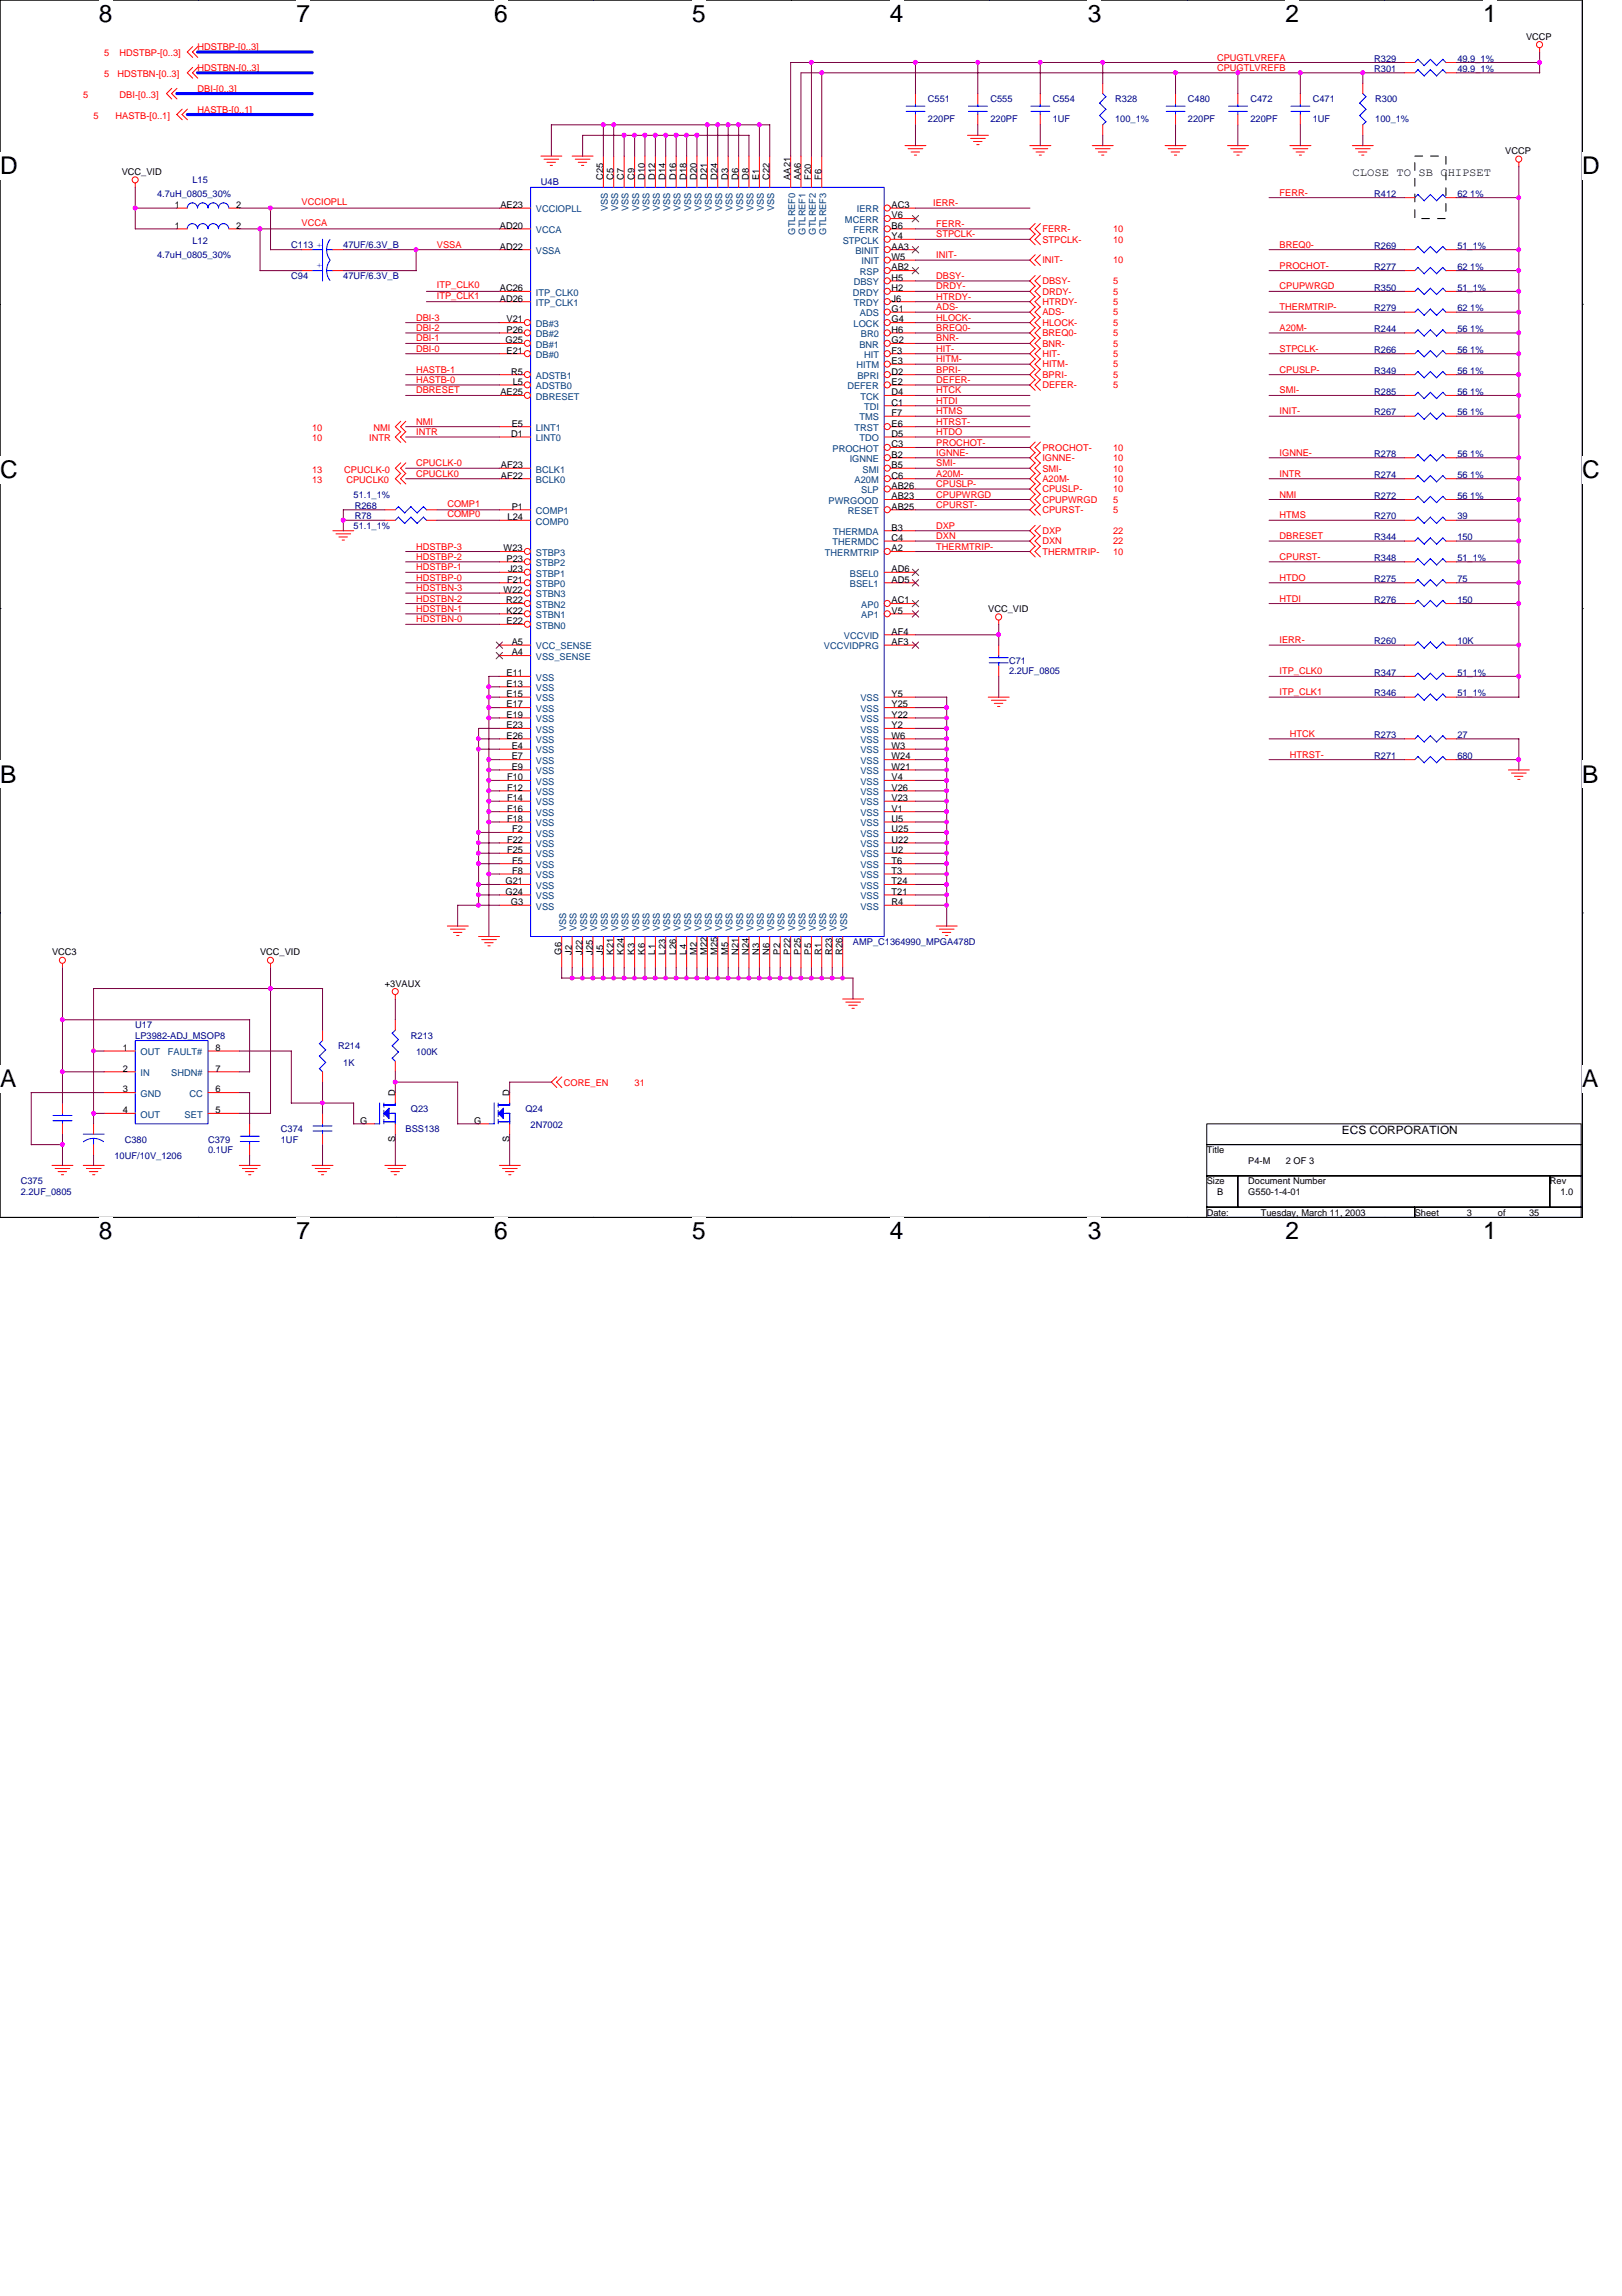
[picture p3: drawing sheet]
<svg xmlns="http://www.w3.org/2000/svg" width="210mm" height="297mm" viewBox="0 0 210 297" stroke-linecap="round" stroke-linejoin="round" font-family="sans-serif">
<defs><g id="words">
<g font-size="3.2">
<text x="12.8" y="2.8">8</text>
<text x="38.4" y="2.8">7</text>
<text x="64" y="2.8">6</text>
<text x="89.6" y="2.8">5</text>
<text x="115.2" y="2.8">4</text>
<text x="140.8" y="2.8">3</text>
<text x="166.3" y="2.8">2</text>
<text x="191.9" y="2.8">1</text>
<text x="0" y="22.5">D</text>
<text x="204.8" y="22.5">D</text>
<text x="0" y="61.9">C</text>
<text x="204.8" y="61.9">C</text>
<text x="0" y="101.2">B</text>
<text x="204.8" y="101.2">B</text>
<text x="0" y="140.6">A</text>
<text x="204.8" y="140.6">A</text>
<text x="12.8" y="160.3">8</text>
<text x="38.4" y="160.3">7</text>
<text x="64" y="160.3">6</text>
<text x="89.6" y="160.3">5</text>
<text x="115.2" y="160.3">4</text>
<text x="140.8" y="160.3">3</text>
<text x="166.3" y="160.3">2</text>
<text x="191.9" y="160.3">1</text>
</g>
<g font-size="1.5">
<text x="175" y="22.7">CLOSE TO SB CHIPSET</text>
<text x="173.7" y="146.7">ECS CORPORATION</text>
</g>
<g font-size="1.2">
<text x="197.5" y="5.1">VCCP</text>
<text x="15.7" y="22.6">VCC_VID</text>
<text x="78.1" y="23.3" transform="rotate(-90 78.1 23.3)">C25</text>
<text x="79.4" y="23.3" transform="rotate(-90 79.4 23.3)">C5</text>
<text x="80.8" y="23.3" transform="rotate(-90 80.8 23.3)">C7</text>
<text x="82.1" y="23.3" transform="rotate(-90 82.1 23.3)">C9</text>
<text x="83.4" y="23.3" transform="rotate(-90 83.4 23.3)">D10</text>
<text x="84.8" y="23.3" transform="rotate(-90 84.8 23.3)">D12</text>
<text x="86.1" y="23.3" transform="rotate(-90 86.1 23.3)">D14</text>
<text x="87.5" y="23.3" transform="rotate(-90 87.5 23.3)">D16</text>
<text x="88.8" y="23.3" transform="rotate(-90 88.8 23.3)">D18</text>
<text x="90.2" y="23.3" transform="rotate(-90 90.2 23.3)">D20</text>
<text x="91.5" y="23.3" transform="rotate(-90 91.5 23.3)">D21</text>
<text x="92.9" y="23.3" transform="rotate(-90 92.9 23.3)">D24</text>
<text x="94.2" y="23.3" transform="rotate(-90 94.2 23.3)">D3</text>
<text x="95.6" y="23.3" transform="rotate(-90 95.6 23.3)">D6</text>
<text x="96.9" y="23.3" transform="rotate(-90 96.9 23.3)">D8</text>
<text x="98.3" y="23.3" transform="rotate(-90 98.3 23.3)">E1</text>
<text x="99.6" y="23.3" transform="rotate(-90 99.6 23.3)">C22</text>
<text x="102.3" y="23.3" transform="rotate(-90 102.3 23.3)">AA21</text>
<text x="103.6" y="23.3" transform="rotate(-90 103.6 23.3)">AA6</text>
<text x="105" y="23.3" transform="rotate(-90 105 23.3)">F20</text>
<text x="106.3" y="23.3" transform="rotate(-90 106.3 23.3)">F6</text>
<text x="194.8" y="19.9">VCCP</text>
<text x="22.6" y="26.9">1</text>
<text x="22.6" y="29.6">1</text>
<text x="30.6" y="26.9">2</text>
<text x="30.6" y="29.6">2</text>
<text x="64.7" y="29.6">AD20</text>
<text x="64.7" y="26.9">AE23</text>
<text x="115.4" y="26.9">AC3</text>
<text x="115.4" y="28.3">V6</text>
<text x="115.4" y="29.6">B6</text>
<text x="64.7" y="32.3">AD22</text>
<text x="115.4" y="30.9">Y4</text>
<text x="115.4" y="32.3">AA3</text>
<text x="115.4" y="33.6">W5</text>
<text x="115.4" y="35">AB2</text>
<text x="64.7" y="37.7">AC26</text>
<text x="64.7" y="39">AD26</text>
<text x="65.6" y="41.7">V21</text>
<text x="115.4" y="36.3">H5</text>
<text x="115.4" y="37.7">H2</text>
<text x="115.4" y="39">J6</text>
<text x="115.4" y="40.4">G1</text>
<text x="115.4" y="41.7">G4</text>
<text x="65.4" y="44.4">G25</text>
<text x="65.6" y="43.1">P26</text>
<text x="65.6" y="45.7">E21</text>
<text x="115.4" y="43.1">H6</text>
<text x="115.4" y="44.4">G2</text>
<text x="115.4" y="45.7">F3</text>
<text x="115.4" y="47.1">E3</text>
<text x="64.7" y="51.1">AE25</text>
<text x="66.2" y="48.5">R5</text>
<text x="66.4" y="49.8">L5</text>
<text x="115.4" y="48.5">D2</text>
<text x="115.4" y="49.8">E2</text>
<text x="115.4" y="51.1">D4</text>
<text x="115.4" y="52.5">C1</text>
<text x="115.4" y="53.8">F7</text>
<text x="66.2" y="56.5">D1</text>
<text x="66.2" y="55.2">E5</text>
<text x="115.4" y="55.2">E6</text>
<text x="115.4" y="56.5">D5</text>
<text x="115.4" y="57.9">C3</text>
<text x="115.4" y="59.2">B2</text>
<text x="64.8" y="60.6">AF23</text>
<text x="64.8" y="61.9">AF22</text>
<text x="66.2" y="65.9">P1</text>
<text x="115.4" y="60.6">B5</text>
<text x="115.4" y="61.9">C6</text>
<text x="115.4" y="63.2">AB26</text>
<text x="115.4" y="64.6">AB23</text>
<text x="115.4" y="65.9">AB25</text>
<text x="65.2" y="71.3">W23</text>
<text x="65.7" y="67.3">L24</text>
<text x="115.4" y="68.6">B3</text>
<text x="115.4" y="70">C4</text>
<text x="115.4" y="71.3">A2</text>
<text x="65.2" y="76.7">W22</text>
<text x="65.6" y="72.7">P23</text>
<text x="65.6" y="75.4">F21</text>
<text x="65.7" y="74">J23</text>
<text x="115.4" y="74">AD6</text>
<text x="115.4" y="75.4">AD5</text>
<text x="65.5" y="78.1">R22</text>
<text x="65.6" y="79.4">K22</text>
<text x="65.6" y="80.8">E22</text>
<text x="66.2" y="83.4">A5</text>
<text x="115.4" y="78.1">AC1</text>
<text x="115.4" y="79.4">V5</text>
<text x="115.4" y="83.4">AF3</text>
<text x="115.4" y="82.1">AF4</text>
<text x="127.9" y="79.2">VCC_VID</text>
<text x="65.6" y="88.8">E13</text>
<text x="65.6" y="87.5">E11</text>
<text x="66.2" y="84.8">A4</text>
<text x="65.6" y="90.2">E15</text>
<text x="65.6" y="91.5">E17</text>
<text x="65.6" y="92.9">E19</text>
<text x="65.6" y="94.2">E23</text>
<text x="65.6" y="95.6">E26</text>
<text x="115.4" y="95.6">W6</text>
<text x="115.4" y="94.2">Y2</text>
<text x="115.4" y="92.9">Y22</text>
<text x="115.4" y="91.5">Y25</text>
<text x="115.4" y="90.2">Y5</text>
<text x="65.6" y="100.9">F10</text>
<text x="66.2" y="96.9">E4</text>
<text x="66.2" y="98.3">E7</text>
<text x="66.2" y="99.6">E9</text>
<text x="115.4" y="100.9">V4</text>
<text x="115.4" y="99.6">W21</text>
<text x="115.4" y="98.3">W24</text>
<text x="115.4" y="96.9">W3</text>
<text x="65.6" y="102.3">F12</text>
<text x="65.6" y="103.6">F14</text>
<text x="65.6" y="105">F16</text>
<text x="65.6" y="106.3">F18</text>
<text x="66.3" y="107.7">F2</text>
<text x="115.4" y="107.7">U25</text>
<text x="115.4" y="106.3">U5</text>
<text x="115.4" y="105">V1</text>
<text x="115.4" y="103.6">V23</text>
<text x="115.4" y="102.3">V26</text>
<text x="65.6" y="109">F22</text>
<text x="65.6" y="110.4">F25</text>
<text x="66.3" y="111.7">F5</text>
<text x="66.3" y="113.1">F8</text>
<text x="115.4" y="111.7">T6</text>
<text x="115.4" y="110.4">U2</text>
<text x="115.4" y="109">U22</text>
<text x="115.4" y="113.1">T3</text>
<text x="65.4" y="114.4">G21</text>
<text x="65.4" y="115.8">G24</text>
<text x="66.1" y="117.1">G3</text>
<text x="115.4" y="114.4">T24</text>
<text x="115.4" y="115.8">T21</text>
<text x="115.4" y="117.1">R4</text>
<text x="6.7" y="123.6">VCC3</text>
<text x="33.7" y="123.6">VCC_VID</text>
<text x="72.7" y="123.5" transform="rotate(-90 72.7 123.5)">G6</text>
<text x="74" y="123.5" transform="rotate(-90 74 123.5)">J2</text>
<text x="75.4" y="123.5" transform="rotate(-90 75.4 123.5)">J22</text>
<text x="76.7" y="123.5" transform="rotate(-90 76.7 123.5)">J25</text>
<text x="78.1" y="123.5" transform="rotate(-90 78.1 123.5)">J5</text>
<text x="79.4" y="123.5" transform="rotate(-90 79.4 123.5)">K21</text>
<text x="80.8" y="123.5" transform="rotate(-90 80.8 123.5)">K24</text>
<text x="82.1" y="123.5" transform="rotate(-90 82.1 123.5)">K3</text>
<text x="83.4" y="123.5" transform="rotate(-90 83.4 123.5)">K6</text>
<text x="84.8" y="123.5" transform="rotate(-90 84.8 123.5)">L1</text>
<text x="86.1" y="123.5" transform="rotate(-90 86.1 123.5)">L23</text>
<text x="87.5" y="123.5" transform="rotate(-90 87.5 123.5)">L26</text>
<text x="88.8" y="123.5" transform="rotate(-90 88.8 123.5)">L4</text>
<text x="90.2" y="123.5" transform="rotate(-90 90.2 123.5)">M2</text>
<text x="91.5" y="123.5" transform="rotate(-90 91.5 123.5)">M22</text>
<text x="92.9" y="123.5" transform="rotate(-90 92.9 123.5)">M25</text>
<text x="94.2" y="123.5" transform="rotate(-90 94.2 123.5)">M5</text>
<text x="95.6" y="123.5" transform="rotate(-90 95.6 123.5)">N21</text>
<text x="96.9" y="123.5" transform="rotate(-90 96.9 123.5)">N24</text>
<text x="98.3" y="123.5" transform="rotate(-90 98.3 123.5)">N3</text>
<text x="99.6" y="123.5" transform="rotate(-90 99.6 123.5)">N6</text>
<text x="100.9" y="123.5" transform="rotate(-90 100.9 123.5)">P2</text>
<text x="102.3" y="123.5" transform="rotate(-90 102.3 123.5)">P22</text>
<text x="103.6" y="123.5" transform="rotate(-90 103.6 123.5)">P25</text>
<text x="105" y="123.5" transform="rotate(-90 105 123.5)">P5</text>
<text x="106.3" y="123.5" transform="rotate(-90 106.3 123.5)">R1</text>
<text x="107.7" y="123.5" transform="rotate(-90 107.7 123.5)">R23</text>
<text x="109" y="123.5" transform="rotate(-90 109 123.5)">R26</text>
<text x="49.8" y="127.6">+3VAUX</text>
<text x="15.9" y="136">1</text>
<text x="27.9" y="136">8</text>
<text x="15.9" y="138.6">2</text>
<text x="15.9" y="141.3">3</text>
<text x="27.9" y="141.3">6</text>
<text x="27.9" y="138.6">7</text>
<text x="51.1" y="141.8" transform="rotate(-90 51.1 141.8)">D</text>
<text x="65.9" y="141.8" transform="rotate(-90 65.9 141.8)">D</text>
<text x="15.9" y="144">4</text>
<text x="27.9" y="144">5</text>
<text x="46.6" y="145.4">G</text>
<text x="51.1" y="147.7" transform="rotate(-90 51.1 147.7)">S</text>
<text x="61.4" y="145.4">G</text>
<text x="65.9" y="147.7" transform="rotate(-90 65.9 147.7)">S</text>
<text x="156.2" y="149.2">Title</text>
<text x="156.2" y="153.2">Size</text>
<text x="157.5" y="154.6">B</text>
<text x="161.5" y="153.2">Document Number</text>
<text x="161.5" y="154.6">G550-1-4-01</text>
<text x="161.5" y="150.5">P4-M</text>
<text x="166.4" y="150.5">2 OF 3</text>
<text x="200.6" y="153.2">Rev</text>
<text x="201.9" y="154.6">1.0</text>
<text x="156.2" y="157.3">Date:</text>
<text x="163.2" y="157.3">Tuesday, March 11, 2003</text>
<text x="183.1" y="157.3">Sheet</text>
<text x="189.8" y="157.3">3</text>
<text x="193.8" y="157.3">of</text>
<text x="197.9" y="157.3">35</text>
</g>
<g font-size="1.2" fill="#f00">
<text x="13.5" y="10">5</text>
<text x="13.5" y="7.3">5</text>
<text x="15.2" y="10">HDSTBN-[0..3]</text>
<text x="15.5" y="7.3">HDSTBP-[0..3]</text>
<text x="25.6" y="6.5">HDSTBP-[0..3]</text>
<text x="25.6" y="9.2">HDSTBN-[0..3]</text>
<text x="25.6" y="11.9">DBI-[0..3]</text>
<text x="157.5" y="7.8">CPUGTLVREFA</text>
<text x="157.5" y="9.2">CPUGTLVREFB</text>
<text x="10.8" y="12.7">5</text>
<text x="12.1" y="15.4">5</text>
<text x="14.9" y="15.4">HASTB-[0..1]</text>
<text x="15.5" y="12.7">DBI-[0..3]</text>
<text x="25.6" y="14.6">HASTB-[0..1]</text>
<text x="39" y="26.5">VCCIOPLL</text>
<text x="39" y="29.2">VCCA</text>
<text x="120.8" y="26.7">IERR-</text>
<text x="121.2" y="29.4">FERR-</text>
<text x="165.6" y="25.3">FERR-</text>
<text x="56.5" y="32.1">VSSA</text>
<text x="121.2" y="33.4">INIT-</text>
<text x="121.2" y="30.7">STPCLK-</text>
<text x="134.9" y="30">FERR-</text>
<text x="134.9" y="31.4">STPCLK-</text>
<text x="134.9" y="34.1">INIT-</text>
<text x="144" y="30">10</text>
<text x="144" y="31.4">10</text>
<text x="144" y="34.1">10</text>
<text x="165.6" y="32.1">BREQ0-</text>
<text x="165.6" y="34.8">PROCHOT-</text>
<text x="53.8" y="41.5">DBI-3</text>
<text x="56.5" y="38.7">ITP_CLK1</text>
<text x="56.5" y="37.3">ITP_CLK0</text>
<text x="121.2" y="41.5">HLOCK-</text>
<text x="121.2" y="37.4">DRDY-</text>
<text x="121.2" y="38.8">HTRDY-</text>
<text x="121.2" y="40.1">ADS-</text>
<text x="121.2" y="36.1">DBSY-</text>
<text x="134.9" y="36.8">DBSY-</text>
<text x="134.9" y="40.8">ADS-</text>
<text x="134.9" y="38.1">DRDY-</text>
<text x="134.9" y="39.5">HTRDY-</text>
<text x="144" y="38.1">5</text>
<text x="144" y="39.5">5</text>
<text x="144" y="36.8">5</text>
<text x="144" y="40.8">5</text>
<text x="165.6" y="37.4">CPUPWRGD</text>
<text x="165.6" y="40.1">THERMTRIP-</text>
<text x="53.8" y="45.5">DBI-0</text>
<text x="53.8" y="44.2">DBI-1</text>
<text x="53.8" y="42.8">DBI-2</text>
<text x="121.2" y="42.8">BREQ0-</text>
<text x="121.2" y="46.9">HITM-</text>
<text x="121.2" y="45.5">HIT-</text>
<text x="121.2" y="44.2">BNR-</text>
<text x="134.9" y="46.2">HIT-</text>
<text x="134.9" y="43.5">BREQ0-</text>
<text x="134.9" y="44.9">BNR-</text>
<text x="134.9" y="42.2">HLOCK-</text>
<text x="134.9" y="47.5">HITM-</text>
<text x="144" y="44.9">5</text>
<text x="144" y="42.2">5</text>
<text x="144" y="43.5">5</text>
<text x="144" y="46.2">5</text>
<text x="144" y="47.5">5</text>
<text x="165.6" y="45.5">STPCLK-</text>
<text x="165.6" y="42.8">A20M-</text>
<text x="53.8" y="49.6">HASTB-0</text>
<text x="53.8" y="48.2">HASTB-1</text>
<text x="53.8" y="50.9">DBRESET</text>
<text x="121.2" y="50.9">HTCK</text>
<text x="121.2" y="49.6">DEFER-</text>
<text x="121.2" y="53.6">HTMS</text>
<text x="121.2" y="48.2">BPRI-</text>
<text x="121.2" y="52.3">HTDI</text>
<text x="134.9" y="48.9">BPRI-</text>
<text x="134.9" y="50.2">DEFER-</text>
<text x="144" y="50.2">5</text>
<text x="144" y="48.9">5</text>
<text x="165.6" y="53.6">INIT-</text>
<text x="165.6" y="48.2">CPUSLP-</text>
<text x="165.6" y="50.9">SMI-</text>
<text x="40.4" y="57.1">10</text>
<text x="40.4" y="55.8">10</text>
<text x="47.8" y="57.1">INTR</text>
<text x="48.3" y="55.8">NMI</text>
<text x="53.8" y="56.3">INTR</text>
<text x="53.8" y="54.9">NMI</text>
<text x="121.2" y="57.6">PROCHOT-</text>
<text x="121.2" y="54.9">HTRST-</text>
<text x="121.2" y="59">IGNNE-</text>
<text x="121.2" y="56.3">HTDO</text>
<text x="134.9" y="58.3">PROCHOT-</text>
<text x="134.9" y="59.7">IGNNE-</text>
<text x="144" y="58.3">10</text>
<text x="144" y="59.7">10</text>
<text x="165.6" y="59">IGNNE-</text>
<text x="40.4" y="61.2">13</text>
<text x="40.4" y="62.5">13</text>
<text x="44.6" y="61.2">CPUCLK-0</text>
<text x="44.8" y="62.5">CPUCLK0</text>
<text x="53.8" y="60.3">CPUCLK-0</text>
<text x="53.8" y="61.7">CPUCLK0</text>
<text x="57.9" y="65.6">COMP1</text>
<text x="121.2" y="63">CPUSLP-</text>
<text x="121.2" y="64.4">CPUPWRGD</text>
<text x="121.2" y="61.7">A20M-</text>
<text x="121.2" y="65.7">CPURST-</text>
<text x="121.2" y="60.3">SMI-</text>
<text x="134.9" y="63.7">CPUSLP-</text>
<text x="134.9" y="61">SMI-</text>
<text x="134.9" y="65">CPUPWRGD</text>
<text x="134.9" y="62.4">A20M-</text>
<text x="144" y="63.7">10</text>
<text x="144" y="65">5</text>
<text x="144" y="62.4">10</text>
<text x="144" y="61">10</text>
<text x="165.6" y="61.7">INTR</text>
<text x="165.6" y="64.4">NMI</text>
<text x="53.8" y="71.1">HDSTBP-3</text>
<text x="57.9" y="66.9">COMP0</text>
<text x="121.2" y="68.4">DXP</text>
<text x="121.2" y="69.8">DXN</text>
<text x="121.2" y="71.1">THERMTRIP-</text>
<text x="134.9" y="69.1">DXP</text>
<text x="134.9" y="71.8">THERMTRIP-</text>
<text x="134.9" y="70.4">DXN</text>
<text x="134.9" y="66.4">CPURST-</text>
<text x="144" y="70.4">22</text>
<text x="144" y="66.4">5</text>
<text x="144" y="69.1">22</text>
<text x="144" y="71.8">10</text>
<text x="165.6" y="69.8">DBRESET</text>
<text x="165.6" y="67.1">HTMS</text>
<text x="53.8" y="75.1">HDSTBP-0</text>
<text x="53.8" y="77.8">HDSTBN-2</text>
<text x="53.8" y="72.5">HDSTBP-2</text>
<text x="53.8" y="73.8">HDSTBP-1</text>
<text x="53.8" y="76.5">HDSTBN-3</text>
<text x="165.6" y="72.5">CPURST-</text>
<text x="165.6" y="77.8">HTDI</text>
<text x="165.6" y="75.1">HTDO</text>
<text x="53.8" y="79.2">HDSTBN-1</text>
<text x="53.8" y="80.5">HDSTBN-0</text>
<text x="165.6" y="83.2">IERR-</text>
<text x="165.6" y="87.2">ITP_CLK0</text>
<text x="165.6" y="90">ITP_CLK1</text>
<text x="166.9" y="95.3">HTCK</text>
<text x="166.9" y="98">HTRST-</text>
<text x="73" y="140.4">CORE_EN</text>
<text x="82.1" y="140.4">31</text>
</g>
<g font-size="1.2" fill="#000080">
<text x="177.8" y="8">R329</text>
<text x="177.8" y="9.3">R301</text>
<text x="188.6" y="8">49.9_1%</text>
<text x="188.6" y="9.3">49.9_1%</text>
<text x="120.1" y="13.2">C551</text>
<text x="120.1" y="15.8">220PF</text>
<text x="128.2" y="13.2">C555</text>
<text x="128.2" y="15.8">220PF</text>
<text x="136.2" y="13.2">C554</text>
<text x="136.2" y="15.8">1UF</text>
<text x="144.3" y="13.2">R328</text>
<text x="144.3" y="15.8">100_1%</text>
<text x="153.7" y="13.2">C480</text>
<text x="153.7" y="15.8">220PF</text>
<text x="161.8" y="13.2">C472</text>
<text x="161.8" y="15.8">220PF</text>
<text x="169.9" y="13.2">C471</text>
<text x="169.9" y="15.8">1UF</text>
<text x="178" y="13.2">R300</text>
<text x="178" y="15.8">100_1%</text>
<text x="24.9" y="23.7">L15</text>
<text x="70" y="24">U4B</text>
<text x="20.3" y="25.5">4.7uH_0805_30%</text>
<text x="177.8" y="25.5">R412</text>
<text x="188.6" y="25.5">62 1%</text>
<text x="20.3" y="33.4">4.7uH_0805_30%</text>
<text x="24.9" y="31.5">L12</text>
<text x="37.7" y="32.1">C113</text>
<text x="44.4" y="32.1">47UF/6.3V_B</text>
<text x="177.8" y="34.9">R277</text>
<text x="177.8" y="32.2">R269</text>
<text x="188.6" y="34.9">62 1%</text>
<text x="188.6" y="32.2">51_1%</text>
<text x="37.7" y="36.1">C94</text>
<text x="44.4" y="36.1">47UF/6.3V_B</text>
<text x="177.8" y="40.3">R279</text>
<text x="177.8" y="37.6">R350</text>
<text x="188.6" y="40.3">62 1%</text>
<text x="188.6" y="37.6">51_1%</text>
<text x="177.8" y="43">R244</text>
<text x="177.8" y="45.7">R266</text>
<text x="188.6" y="43">56 1%</text>
<text x="188.6" y="45.7">56 1%</text>
<text x="177.8" y="53.7">R267</text>
<text x="177.8" y="51.1">R285</text>
<text x="177.8" y="48.3">R349</text>
<text x="188.6" y="53.7">56 1%</text>
<text x="188.6" y="51.1">56 1%</text>
<text x="188.6" y="48.3">56 1%</text>
<text x="177.8" y="59.1">R278</text>
<text x="188.6" y="59.1">56 1%</text>
<text x="45.8" y="64.4">51.1_1%</text>
<text x="45.9" y="65.8">R268</text>
<text x="177.8" y="64.5">R272</text>
<text x="177.8" y="61.8">R274</text>
<text x="188.6" y="64.5">56 1%</text>
<text x="188.6" y="61.8">56 1%</text>
<text x="45.8" y="68.4">51.1_1%</text>
<text x="45.9" y="67.2">R78</text>
<text x="177.8" y="69.9">R344</text>
<text x="177.8" y="67.2">R270</text>
<text x="188.6" y="69.9">150</text>
<text x="188.6" y="67.2">39</text>
<text x="177.8" y="78">R276</text>
<text x="177.8" y="75.3">R275</text>
<text x="177.8" y="72.6">R348</text>
<text x="188.6" y="78">150</text>
<text x="188.6" y="75.3">75</text>
<text x="188.6" y="72.6">51_1%</text>
<text x="177.8" y="83.4">R260</text>
<text x="188.6" y="83.4">10K</text>
<text x="130.6" y="85.9">C71</text>
<text x="130.6" y="87.2">2.2UF_0805</text>
<text x="177.8" y="87.4">R347</text>
<text x="188.6" y="87.4">51_1%</text>
<text x="177.8" y="95.5">R273</text>
<text x="177.8" y="90.1">R346</text>
<text x="188.6" y="95.5">27</text>
<text x="188.6" y="90.1">51_1%</text>
<text x="177.8" y="98.2">R271</text>
<text x="188.6" y="98.2">680</text>
<text x="110.4" y="122.3">AMP_C1364990_MPGA478D</text>
<text x="17.5" y="133">U17</text>
<text x="17.5" y="134.4">LP3982-ADJ_MSOP8</text>
<text x="43.8" y="135.7">R214</text>
<text x="44.4" y="137.9">1K</text>
<text x="53.2" y="134.4">R213</text>
<text x="53.8" y="136.5">100K</text>
<text x="53.2" y="143.8">Q23</text>
<text x="68" y="143.8">Q24</text>
<text x="14.8" y="150">10UF/10V_1206</text>
<text x="16.2" y="147.8">C380</text>
<text x="26.9" y="147.8">C379</text>
<text x="26.9" y="149.2">0.1UF</text>
<text x="36.3" y="146.5">C374</text>
<text x="36.3" y="147.8">1UF</text>
<text x="52.5" y="146.5">BSS138</text>
<text x="68.7" y="145.9">2N7002</text>
<text x="2.7" y="153.2">C375</text>
<text x="2.7" y="154.6">2.2UF_0805</text>
</g>
<g font-size="1.2" fill="#004080">
<text x="69.3" y="27.5">VCCIOPLL</text>
<text x="78.7" y="27.3" transform="rotate(-90 78.7 27.3)">VSS</text>
<text x="80" y="27.3" transform="rotate(-90 80 27.3)">VSS</text>
<text x="81.3" y="27.3" transform="rotate(-90 81.3 27.3)">VSS</text>
<text x="82.7" y="27.3" transform="rotate(-90 82.7 27.3)">VSS</text>
<text x="84" y="27.3" transform="rotate(-90 84 27.3)">VSS</text>
<text x="85.4" y="27.3" transform="rotate(-90 85.4 27.3)">VSS</text>
<text x="86.7" y="27.3" transform="rotate(-90 86.7 27.3)">VSS</text>
<text x="88.1" y="27.3" transform="rotate(-90 88.1 27.3)">VSS</text>
<text x="89.4" y="27.3" transform="rotate(-90 89.4 27.3)">VSS</text>
<text x="90.8" y="27.3" transform="rotate(-90 90.8 27.3)">VSS</text>
<text x="92.1" y="27.3" transform="rotate(-90 92.1 27.3)">VSS</text>
<text x="93.5" y="27.3" transform="rotate(-90 93.5 27.3)">VSS</text>
<text x="94.8" y="27.3" transform="rotate(-90 94.8 27.3)">VSS</text>
<text x="96.2" y="27.3" transform="rotate(-90 96.2 27.3)">VSS</text>
<text x="97.5" y="27.3" transform="rotate(-90 97.5 27.3)">VSS</text>
<text x="98.8" y="27.3" transform="rotate(-90 98.8 27.3)">VSS</text>
<text x="100.2" y="27.3" transform="rotate(-90 100.2 27.3)">VSS</text>
<text x="109.3" y="28.8">MCERR</text>
<text x="110.9" y="27.5">IERR</text>
<text x="69.3" y="30.2">VCCA</text>
<text x="69.3" y="32.9">VSSA</text>
<text x="102.9" y="30.4" transform="rotate(-90 102.9 30.4)">GTLREF0</text>
<text x="104.2" y="30.4" transform="rotate(-90 104.2 30.4)">GTLREF1</text>
<text x="105.6" y="30.4" transform="rotate(-90 105.6 30.4)">GTLREF2</text>
<text x="106.9" y="30.4" transform="rotate(-90 106.9 30.4)">GTLREF3</text>
<text x="109.1" y="31.5">STPCLK</text>
<text x="110.5" y="30.2">FERR</text>
<text x="110.7" y="32.9">BINIT</text>
<text x="111.3" y="35.6">RSP</text>
<text x="111.5" y="34.2">INIT</text>
<text x="69.3" y="38.2">ITP_CLK0</text>
<text x="69.3" y="39.6">ITP_CLK1</text>
<text x="110.4" y="38.2">DRDY</text>
<text x="110.5" y="36.9">DBSY</text>
<text x="110.5" y="39.6">TRDY</text>
<text x="111.3" y="40.9">ADS</text>
<text x="69.3" y="42.3">DB#3</text>
<text x="69.3" y="43.6">DB#2</text>
<text x="69.3" y="45">DB#1</text>
<text x="69.3" y="46.3">DB#0</text>
<text x="110.5" y="42.3">LOCK</text>
<text x="110.8" y="47.7">HITM</text>
<text x="111.2" y="45">BNR</text>
<text x="111.4" y="43.6">BR0</text>
<text x="111.8" y="46.3">HIT</text>
<text x="69.3" y="51.7">DBRESET</text>
<text x="69.3" y="50.4">ADSTB0</text>
<text x="69.3" y="49">ADSTB1</text>
<text x="109.7" y="50.4">DEFER</text>
<text x="111" y="49">BPRI</text>
<text x="111.3" y="51.7">TCK</text>
<text x="111.8" y="53">TDI</text>
<text x="69.3" y="55.8">LINT1</text>
<text x="69.3" y="57.1">LINT0</text>
<text x="107.7" y="58.4">PROCHOT</text>
<text x="110" y="59.8">IGNNE</text>
<text x="110.6" y="55.8">TRST</text>
<text x="111.2" y="54.4">TMS</text>
<text x="111.2" y="57.1">TDO</text>
<text x="69.3" y="61.1">BCLK1</text>
<text x="69.3" y="62.5">BCLK0</text>
<text x="107.2" y="65.2">PWRGOOD</text>
<text x="110.6" y="62.5">A20M</text>
<text x="111.5" y="63.8">SLP</text>
<text x="111.6" y="61.1">SMI</text>
<text x="69.3" y="71.9">STBP3</text>
<text x="69.3" y="67.9">COMP0</text>
<text x="69.3" y="66.5">COMP1</text>
<text x="106.7" y="71.9">THERMTRIP</text>
<text x="107.7" y="70.5">THERMDC</text>
<text x="107.8" y="69.2">THERMDA</text>
<text x="109.7" y="66.5">RESET</text>
<text x="69.3" y="73.2">STBP2</text>
<text x="69.3" y="74.6">STBP1</text>
<text x="69.3" y="75.9">STBP0</text>
<text x="69.3" y="77.3">STBN3</text>
<text x="110" y="74.6">BSEL0</text>
<text x="110" y="75.9">BSEL1</text>
<text x="69.3" y="78.6">STBN2</text>
<text x="69.3" y="80">STBN1</text>
<text x="69.3" y="81.3">STBN0</text>
<text x="109.2" y="82.7">VCCVID</text>
<text x="111.5" y="78.6">AP0</text>
<text x="111.5" y="80">AP1</text>
<text x="69.3" y="85.4">VSS_SENSE</text>
<text x="69.3" y="89.4">VSS</text>
<text x="69.3" y="88.1">VSS</text>
<text x="69.3" y="84">VCC_SENSE</text>
<text x="106.6" y="84">VCCVIDPRG</text>
<text x="69.3" y="90.7">VSS</text>
<text x="69.3" y="92.1">VSS</text>
<text x="69.3" y="93.4">VSS</text>
<text x="69.3" y="94.8">VSS</text>
<text x="111.3" y="94.8">VSS</text>
<text x="111.3" y="93.4">VSS</text>
<text x="111.3" y="92.1">VSS</text>
<text x="111.3" y="90.7">VSS</text>
<text x="69.3" y="96.1">VSS</text>
<text x="69.3" y="97.5">VSS</text>
<text x="69.3" y="98.8">VSS</text>
<text x="69.3" y="100.2">VSS</text>
<text x="69.3" y="101.5">VSS</text>
<text x="111.3" y="101.5">VSS</text>
<text x="111.3" y="100.2">VSS</text>
<text x="111.3" y="98.8">VSS</text>
<text x="111.3" y="97.5">VSS</text>
<text x="111.3" y="96.1">VSS</text>
<text x="69.3" y="102.9">VSS</text>
<text x="69.3" y="104.2">VSS</text>
<text x="69.3" y="105.6">VSS</text>
<text x="69.3" y="106.9">VSS</text>
<text x="111.3" y="106.9">VSS</text>
<text x="111.3" y="105.6">VSS</text>
<text x="111.3" y="104.2">VSS</text>
<text x="111.3" y="102.9">VSS</text>
<text x="69.3" y="108.2">VSS</text>
<text x="69.3" y="109.6">VSS</text>
<text x="69.3" y="110.9">VSS</text>
<text x="69.3" y="112.3">VSS</text>
<text x="69.3" y="113.6">VSS</text>
<text x="111.3" y="113.6">VSS</text>
<text x="111.3" y="112.3">VSS</text>
<text x="111.3" y="110.9">VSS</text>
<text x="111.3" y="109.6">VSS</text>
<text x="111.3" y="108.2">VSS</text>
<text x="69.3" y="115">VSS</text>
<text x="69.3" y="116.3">VSS</text>
<text x="69.3" y="117.7">VSS</text>
<text x="111.3" y="115">VSS</text>
<text x="111.3" y="116.3">VSS</text>
<text x="111.3" y="117.7">VSS</text>
<text x="73.3" y="120.5" transform="rotate(-90 73.3 120.5)">VSS</text>
<text x="74.6" y="120.5" transform="rotate(-90 74.6 120.5)">VSS</text>
<text x="76" y="120.5" transform="rotate(-90 76 120.5)">VSS</text>
<text x="77.3" y="120.5" transform="rotate(-90 77.3 120.5)">VSS</text>
<text x="78.7" y="120.5" transform="rotate(-90 78.7 120.5)">VSS</text>
<text x="80" y="120.5" transform="rotate(-90 80 120.5)">VSS</text>
<text x="81.3" y="120.5" transform="rotate(-90 81.3 120.5)">VSS</text>
<text x="82.7" y="120.5" transform="rotate(-90 82.7 120.5)">VSS</text>
<text x="84" y="120.5" transform="rotate(-90 84 120.5)">VSS</text>
<text x="85.4" y="120.5" transform="rotate(-90 85.4 120.5)">VSS</text>
<text x="86.7" y="120.5" transform="rotate(-90 86.7 120.5)">VSS</text>
<text x="88.1" y="120.5" transform="rotate(-90 88.1 120.5)">VSS</text>
<text x="89.4" y="120.5" transform="rotate(-90 89.4 120.5)">VSS</text>
<text x="90.8" y="120.5" transform="rotate(-90 90.8 120.5)">VSS</text>
<text x="92.1" y="120.5" transform="rotate(-90 92.1 120.5)">VSS</text>
<text x="93.5" y="120.5" transform="rotate(-90 93.5 120.5)">VSS</text>
<text x="94.8" y="120.5" transform="rotate(-90 94.8 120.5)">VSS</text>
<text x="96.2" y="120.5" transform="rotate(-90 96.2 120.5)">VSS</text>
<text x="97.5" y="120.5" transform="rotate(-90 97.5 120.5)">VSS</text>
<text x="98.8" y="120.5" transform="rotate(-90 98.8 120.5)">VSS</text>
<text x="100.2" y="120.5" transform="rotate(-90 100.2 120.5)">VSS</text>
<text x="101.5" y="120.5" transform="rotate(-90 101.5 120.5)">VSS</text>
<text x="102.9" y="120.5" transform="rotate(-90 102.9 120.5)">VSS</text>
<text x="104.2" y="120.5" transform="rotate(-90 104.2 120.5)">VSS</text>
<text x="105.6" y="120.5" transform="rotate(-90 105.6 120.5)">VSS</text>
<text x="106.9" y="120.5" transform="rotate(-90 106.9 120.5)">VSS</text>
<text x="108.3" y="120.5" transform="rotate(-90 108.3 120.5)">VSS</text>
<text x="109.6" y="120.5" transform="rotate(-90 109.6 120.5)">VSS</text>
<text x="18.2" y="136.5">OUT</text>
<text x="21.7" y="136.5">FAULT#</text>
<text x="18.2" y="139.2">IN</text>
<text x="18.2" y="141.9">GND</text>
<text x="22.2" y="139.2">SHDN#</text>
<text x="24.5" y="141.9">CC</text>
<text x="18.2" y="144.6">OUT</text>
<text x="23.9" y="144.6">SET</text>
</g>
<g font-size="1.2" fill="#00f">
<text x="41.7" y="34.7" transform="rotate(-90 41.7 34.7)">+</text>
<text x="41.7" y="32" transform="rotate(-90 41.7 32)">+</text>
</g>
</g></defs>
<path d="M0 0h204.8v157.5h-204.8z" fill="none" stroke="#000" stroke-width=".13"/>
<g fill="#fff">
<path d="M12.8 0h1.7v3.5h-1.7z"/>
<path d="M12.8 157.5h1.7v3.5h-1.7z"/>
</g>
<path d="M25.6 0h.1M25.6 157.5h.1" fill="none" stroke="#000" stroke-width=".13"/>
<g fill="#fff">
<path d="M38.4 0h1.7v3.5h-1.7z"/>
<path d="M38.4 157.5h1.7v3.5h-1.7z"/>
</g>
<path d="M51.2 0h.1M51.2 157.5h.1" fill="none" stroke="#000" stroke-width=".13"/>
<g fill="#fff">
<path d="M64 0h1.7v3.5h-1.7z"/>
<path d="M64 157.5h1.7v3.5h-1.7z"/>
</g>
<path d="M76.8 0h.1M76.8 157.5h.1" fill="none" stroke="#000" stroke-width=".13"/>
<g fill="#fff">
<path d="M89.6 0h1.7v3.5h-1.7z"/>
<path d="M89.6 157.5h1.7v3.5h-1.7z"/>
</g>
<path d="M102.4 0h.1M102.4 157.5h.1" fill="none" stroke="#000" stroke-width=".13"/>
<g fill="#fff">
<path d="M115.2 0h1.7v3.5h-1.7z"/>
<path d="M115.2 157.5h1.7v3.5h-1.7z"/>
</g>
<path d="M128 0h.1M128 157.5h.1" fill="none" stroke="#000" stroke-width=".13"/>
<g fill="#fff">
<path d="M140.8 0h1.7v3.5h-1.7z"/>
<path d="M140.8 157.5h1.7v3.5h-1.7z"/>
</g>
<path d="M153.6 0h.1M153.6 157.5h.1" fill="none" stroke="#000" stroke-width=".13"/>
<g fill="#fff">
<path d="M166.3 0h1.8v3.5h-1.8z"/>
<path d="M166.3 157.5h1.8v3.5h-1.8z"/>
</g>
<path d="M179.2 0h.1M179.2 157.5h.1" fill="none" stroke="#000" stroke-width=".13"/>
<g fill="#fff">
<path d="M191.9 0h1.8v3.5h-1.8z"/>
<path d="M191.9 157.5h1.8v3.5h-1.8z"/>
<path d="M0 19.7h2.3v3.5h-2.3z"/>
<path d="M204.8 19.7h2.3v3.5h-2.3z"/>
<path d="M0 59.1h2.3v3.5h-2.3z"/>
<path d="M204.8 59.1h2.3v3.5h-2.3z"/>
</g>
<path d="M0 39.4h.1M204.8 39.4h.1" fill="none" stroke="#000" stroke-width=".13"/>
<g fill="#fff">
<path d="M0 98.4h2.1v3.5h-2.1z"/>
<path d="M204.8 98.4h2.1v3.5h-2.1z"/>
</g>
<path d="M0 78.7h.1M204.8 78.7h.1" fill="none" stroke="#000" stroke-width=".13"/>
<g fill="#fff">
<path d="M0 137.8h2.1v3.5h-2.1z"/>
<path d="M204.7 137.8h2.2v3.5h-2.2z"/>
</g>
<path d="M0 118.1h.1M204.8 118.1h.1M156.2 145.4h48.4v2.7h-48.4zM156.2 148.1h48.4v4h-48.4zM156.2 152.1h4v4.1h-4zM156.2 156.2h26.9v1.3h-26.9zM160.2 152.1h40.4v4.1h-40.4zM183.1 156.2h21.5v1.3h-21.5zM200.6 152.1h4v4.1h-4z" fill="none" stroke="#000" stroke-width=".13"/>
<path d="M183.1 20.2h4v8.1h-4v-8.1" fill="none" stroke="#000" stroke-width=".13" stroke-dasharray="1 1 1 1 1 1 1 1"/>
<g fill="none" stroke="#f00" stroke-width=".13">
<path d="M22.2 11.4l-.7 .7 .7 .7M22.9 11.4l-.7 .7 .7 .7M23.6 14.1l-.7 .7 .7 .7M24.3 14.1l-.7 .7 .7 .7M24.9 8.7l-.7 .7 .7 .7M24.9 6l-.7 .7 .7 .7M25.6 6l-.7 .7 .7 .7M25.6 8.7l-.7 .7 .7 .7M117.1 18.8h2.7M117.5 19.2h1.9M117.9 19.7h1.1M118.5 12.1v1.4"/>
<path d="M118.5 14.8v1.4M125.2 17.5h2.7M125.6 17.9h1.9M126 18.3h1.1M126.4 18.7h.3M126.5 12.1v1.4M126.5 14.8v1.4M133.3 18.8h2.7M133.7 19.2h1.9M134.1 19.7h1M134.6 12.1v1.4M134.6 14.8v1.4"/>
<path d="M141.4 18.8h2.7M141.8 19.2h1.9M142.1 19.7h1.1M142.7 10.8v1.3M142.7 16.2v1.3M150.8 18.8h2.7M151.2 19.2h1.9M151.6 19.7h1.1M152.1 12.1v1.4M152.1 14.8v1.4M158.9 18.8h2.7M159.3 19.2h1.9"/>
<path d="M159.6 19.7h1.1M160.2 12.1v1.4M160.2 14.8v1.4M166.9 18.8h2.8M167.3 19.2h1.9M167.7 19.7h1.1M168.3 12.1v1.4M168.3 14.8v1.4M175 18.8h2.7M175.4 19.2h1.9M175.8 19.7h1.1M176.4 10.8v1.3"/>
<path d="M176.4 16.2v1.3M181.7 8.1h1.4M181.7 9.4h1.4M187.1 8.1h1.4M187.1 9.4h1.4M199.2 6.2v.6M17.5 23.7v.6M22.9 26.9h1.3M22.9 29.6h1.3M29.6 26.9h1.4M29.6 29.6h1.4M39 35h1.4"/>
<path d="M39 32.3h1.4M43.1 35h1.3M43.1 32.3h1.3M64.6 26.9h4.1M64.6 32.3h4.1M64.6 37.7h4.1M64.6 39h4.1M64.6 29.6h4.1M70 20.2h2.7M70.4 20.6h1.9M70.8 21h1.1M71.2 21.4h.3"/>
<path d="M74 20.2h2.8M74.4 20.6h1.9M74.8 21h1.1M75.2 21.4h.3M78.1 20.2v4M79.4 20.2v4M80.8 20.2v4M82.1 20.2v4M83.5 20.2v4M84.8 20.2v4M86.1 20.2v4M87.5 20.2v4"/>
<path d="M88.9 20.2v4M90.2 20.2v4M91.5 20.2v4M92.9 20.2v4M94.2 20.2v4M95.6 20.2v4M96.9 20.2v4M98.3 20.2v4M99.6 20.2v4M102.3 20.2v4M103.7 20.2v4M105 20.2v4"/>
<path d="M106.3 20.2v4M115.2 35h3.3M115.2 26.9h3.3M115.2 32.3h3.3M115.2 37.7h3.3M115.2 39h3.3M115.2 28.3h3.3M115.2 29.6h3.3M115.2 31h3.3M115.2 33.7h3.3M115.2 36.3h3.3M118.3 20.1h.3"/>
<path d="M134 35.6l-.7 .7 .7 .7M134 28.9l-.7 .7 .7 .7M134 30.3l-.7 .7 .7 .7M134 39.7l-.7 .7 .7 .7M134 37l-.7 .7 .7 .7M134 33l-.7 .7 .7 .7M134 38.4l-.7 .6 .7 .7M134.5 20.1h.3M134.6 35.6l-.7 .7 .7 .7M134.6 28.9l-.7 .7 .7 .7M134.6 30.3l-.7 .7 .7 .7M134.6 39.7l-.7 .7 .7 .7"/>
<path d="M134.6 37l-.7 .7 .7 .7M134.6 33l-.7 .7 .7 .7M134.6 38.4l-.7 .6 .7 .7M142.6 20.1h.3M152 20.1h.3M160.1 20.1h.3M168.1 20.1h.3M176.2 20.1h.3M181.7 35h1.4M181.7 32.3h1.4M181.7 37.7h1.4M181.7 25.6h1.4"/>
<path d="M187.1 35h1.4M187.1 32.3h1.4M187.1 37.7h1.4M187.1 25.6h1.4M196.6 21v.6M51.9 54.5l-.7 .7 .7 .7M51.9 55.8l-.7 .7 .7 .7M51.9 59.9l-.7 .7 .7 .7M52.5 54.5l-.7 .7 .7 .7M52.5 55.8l-.7 .7 .7 .7M52.5 59.9l-.7 .7 .7 .7M64.6 51.2h3.3"/>
<path d="M64.6 49.8h3.3M64.6 48.5h3.3M64.6 55.2h4.1M64.6 56.5h4.1M64.6 41.7h3.3M64.6 43.1h3.3M64.6 44.4h3.3M64.6 45.8h3.3M114.4 53.8h4.1M114.4 51.2h4.1M114.4 56.5h4.1M114.4 52.5h4.1"/>
<path d="M115.2 59.2h3.3M115.2 40.4h3.3M115.2 49.8h3.3M115.2 48.5h3.3M115.2 55.2h3.3M115.2 41.7h3.3M115.2 43.1h3.3M115.2 44.4h3.3M115.2 45.8h3.3M115.2 47.1h3.3M115.2 57.9h3.3M134 45.1l-.7 .7 .7 .7"/>
<path d="M134 47.8l-.7 .7 .7 .6M134 57.2l-.7 .7 .7 .7M134 59.9l-.7 .7 .7 .7M134 42.4l-.7 .7 .7 .7M134 43.7l-.7 .7 .7 .7M134 58.5l-.7 .7 .7 .7M134 41l-.7 .7 .7 .7M134 46.4l-.7 .7 .7 .7M134 49.1l-.7 .7 .7 .7M134.6 45.1l-.7 .7 .7 .7M134.6 47.8l-.7 .7 .7 .6M134.6 57.2l-.7 .7 .7 .7"/>
<path d="M134.6 59.9l-.7 .7 .7 .7M134.6 42.4l-.7 .7 .7 .7M134.6 43.7l-.7 .7 .7 .7M134.6 58.5l-.7 .7 .7 .7M134.6 41l-.7 .7 .7 .7M134.6 46.4l-.7 .7 .7 .7M134.6 49.1l-.7 .7 .7 .7M181.7 59.2h1.4M181.7 40.4h1.4M181.7 53.8h1.4M181.7 51.2h1.4M181.7 48.5h1.4"/>
<path d="M181.7 43.1h1.4M181.7 45.8h1.4M187.1 59.2h1.4M187.1 40.4h1.4M187.1 53.8h1.4M187.1 51.2h1.4M187.1 48.5h1.4M187.1 43.1h1.4M187.1 45.8h1.4M43.1 68.7h2.7M43.5 69.1h1.9M43.9 69.5h1.1"/>
<path d="M44.3 69.9h.3M49.8 66h1.4M49.8 67.3h1.4M51.9 61.2l-.7 .7 .7 .7M52.5 61.2l-.7 .7 .7 .7M55.2 66h1.3M55.2 67.3h1.3M64.6 66h4.1M64.6 67.3h4.1M64.6 78.1h3.3M64.6 79.4h3.3M64.6 71.4h3.3"/>
<path d="M64.6 72.7h3.3M64.6 74h3.3M64.6 75.4h3.3M64.6 76.7h3.3M64.6 60.6h4.1M64.6 61.9h4.1M114.4 68.7h4.1M114.4 70h4.1M114.4 64.6h4.1M114.4 74h4.1M114.4 75.4h4.1M115.2 66h3.3"/>
<path d="M115.2 78.1h3.3M115.2 79.4h3.3M115.2 71.4h3.3M115.2 60.6h3.3M115.2 61.9h3.3M115.2 63.3h3.3M134 68l-.7 .7 .7 .6M134 70.7l-.7 .7 .7 .7M134 69.3l-.7 .7 .7 .7M134 62.6l-.7 .7 .7 .7M134 65.3l-.7 .7 .7 .7M134 63.9l-.7 .7 .7 .7"/>
<path d="M134 61.2l-.7 .7 .7 .7M134.6 68l-.7 .7 .7 .6M134.6 70.7l-.7 .7 .7 .7M134.6 69.3l-.7 .7 .7 .7M134.6 62.6l-.7 .7 .7 .7M134.6 65.3l-.7 .7 .7 .7M134.6 63.9l-.7 .7 .7 .7M134.6 61.2l-.7 .7 .7 .7M181.7 70h1.4M181.7 64.6h1.4M181.7 67.3h1.4M181.7 78.1h1.4"/>
<path d="M181.7 72.7h1.4M181.7 75.4h1.4M181.7 61.9h1.4M187.1 70h1.4M187.1 64.6h1.4M187.1 67.3h1.4M187.1 78.1h1.4M187.1 72.7h1.4M187.1 75.4h1.4M187.1 61.9h1.4M64.6 99.6h4.1M64.6 90.2h4.1"/>
<path d="M64.6 83.5h4.1M64.6 95.6h4.1M64.6 80.8h3.3M64.6 84.8h4.1M64.6 88.9h4.1M64.6 91.5h4.1M64.6 92.9h4.1M64.6 94.2h4.1M64.6 96.9h4.1M64.6 98.3h4.1M64.6 87.5h4.1M114.4 99.6h4.1"/>
<path d="M114.4 90.2h4.1M114.4 83.5h4.1M114.4 95.6h4.1M114.4 91.5h4.1M114.4 92.9h4.1M114.4 94.2h4.1M114.4 96.9h4.1M114.4 98.3h4.1M114.4 82.1h4.1M127.9 90.2h2.7M128.3 90.6h1.9M128.7 91h1.1"/>
<path d="M129.1 91.4h.3M129.2 80.2v.6M129.2 83.5v1.3M129.2 86.1v1.4M181.7 90.2h1.4M181.7 83.5h1.4M181.7 95.6h1.4M181.7 98.3h1.4M181.7 87.5h1.4M187.1 90.2h1.4M187.1 83.5h1.4M187.1 95.6h1.4"/>
<path d="M187.1 98.3h1.4M187.1 87.5h1.4M195.2 99.6h2.7M57.9 119.8h2.7M64.6 101h4.1M64.6 102.3h4.1M64.6 103.7h4.1M64.6 105h4.1M64.6 106.3h4.1M64.6 107.7h4.1M64.6 109.1h4.1M64.6 110.4h4.1"/>
<path d="M64.6 111.7h4.1M64.6 113.1h4.1M64.6 114.4h4.1M64.6 115.8h4.1M64.6 117.1h4.1M114.4 101h4.1M114.4 102.3h4.1M114.4 103.7h4.1M114.4 105h4.1M114.4 106.3h4.1M114.4 107.7h4.1M114.4 109.1h4.1"/>
<path d="M114.4 110.4h4.1M114.4 111.7h4.1M114.4 113.1h4.1M114.4 114.4h4.1M114.4 115.8h4.1M114.4 117.1h4.1M121.2 119.8h2.7M195.6 100h1.9M196 100.4h1.1M196.4 100.8h.3M8.1 124.7v.5M13.5 136h4"/>
<path d="M13.5 138.7h4M26.9 136h4.1M26.9 138.7h4.1M35 124.7v.5M41.7 133.3v1.3M41.7 138.7v1.3M51.2 128.7v.6M51.2 131.9v1.4M51.2 137.3v1.4M58.3 120.2h1.9M58.7 120.6h1.1M59.1 121h.3"/>
<path d="M61.9 121.2h2.7M62.3 121.6h1.9M62.7 122h1.1M63.1 122.4h.3M72.1 139.3l-.7 .7 .7 .7M72.7 121.2v4M72.7 139.3l-.7 .7 .7 .7M74 121.2v4M75.4 121.2v4M76.7 121.2v4M78.1 121.2v4M79.4 121.2v4"/>
<path d="M80.8 121.2v4M82.1 121.2v4M83.5 121.2v4M84.8 121.2v4M86.1 121.2v4M87.5 121.2v4M88.9 121.2v4M90.2 121.2v4M91.5 121.2v4M92.9 121.2v4M94.2 121.2v4M95.6 121.2v4"/>
<path d="M96.9 121.2v4M98.3 121.2v4M99.6 121.2v4M101 121.2v4M102.3 121.2v4M103.7 121.2v4M105 121.2v4M106.3 121.2v4M107.7 121.2v4M109.1 129.2h2.7M109.1 121.2v4M109.5 129.6h1.9"/>
<path d="M109.8 130h1.1M110.3 130.5h.3M121.6 120.2h1.9M121.9 120.6h1.1M122.4 121h.3M6.7 150.8h2.7M7.1 151.2h1.9M7.5 151.6h1.1M7.9 152h.3M8.1 142.7v1.3M8.1 145.4v1.3M10.8 150.8h2.7"/>
<path d="M11.2 151.2h1.9M11.6 151.6h1.1M12 152h.3M12.1 145.4v1.3M12.1 148.1v1.3M13.5 141.4h4M13.5 144h4M26.9 141.4h4.1M26.9 144h4.1M31 150.8h2.7M31.4 151.2h1.9M31.7 151.6h1.2"/>
<path d="M32.2 152h.3M32.3 145.4v1.3M32.3 148.1v1.3M40.4 150.8h2.7M40.8 151.2h1.9M41.2 151.6h1.1M41.6 152h.3M41.7 144v1.4M41.7 146.7v1.4M47.1 145.4h1.4M49.8 150.8h2.7M50.2 151.2h1.9"/>
<path d="M50.6 151.6h1.1M51 152h.3M51.2 141.4v1.3M51.2 145.4v1.3M61.9 145.4h1.4M64.6 150.8h2.7M65 151.2h1.9M65.4 151.6h1.1M65.8 152h.3M66 141.4v1.3M66 145.4v1.3"/>
<circle cx="199.2" cy="5.8" r=".4"/>
<circle cx="17.5" cy="23.3" r=".39"/>
<circle cx="114.8" cy="26.9" r=".39"/>
<circle cx="114.8" cy="37.7" r=".39"/>
<circle cx="114.8" cy="35" r=".39"/>
<circle cx="114.8" cy="32.3" r=".39"/>
<circle cx="114.8" cy="29.6" r=".39"/>
<circle cx="114.8" cy="36.3" r=".39"/>
<circle cx="114.8" cy="33.6" r=".39"/>
<circle cx="114.8" cy="39" r=".39"/>
<circle cx="114.8" cy="31" r=".39"/>
<circle cx="114.8" cy="28.3" r=".39"/>
<circle cx="196.5" cy="20.6" r=".39"/>
<circle cx="68.3" cy="41.7" r=".39"/>
<circle cx="68.3" cy="49.8" r=".39"/>
<circle cx="68.3" cy="44.4" r=".39"/>
<circle cx="68.3" cy="51.1" r=".39"/>
<circle cx="68.3" cy="48.5" r=".39"/>
<circle cx="68.3" cy="43.1" r=".39"/>
<circle cx="68.3" cy="45.7" r=".39"/>
<circle cx="114.8" cy="41.7" r=".39"/>
<circle cx="114.8" cy="59.2" r=".39"/>
<circle cx="114.8" cy="47.1" r=".39"/>
<circle cx="114.8" cy="49.8" r=".39"/>
<circle cx="114.8" cy="44.4" r=".39"/>
<circle cx="114.8" cy="48.5" r=".39"/>
<circle cx="114.8" cy="43.1" r=".39"/>
<circle cx="114.8" cy="40.4" r=".39"/>
<circle cx="114.8" cy="55.2" r=".39"/>
<circle cx="114.8" cy="45.7" r=".39"/>
<circle cx="114.8" cy="57.9" r=".39"/>
<circle cx="68.3" cy="74" r=".39"/>
<circle cx="68.3" cy="71.3" r=".39"/>
<circle cx="68.3" cy="79.4" r=".39"/>
<circle cx="68.3" cy="76.7" r=".39"/>
<circle cx="68.3" cy="78.1" r=".39"/>
<circle cx="68.3" cy="72.7" r=".39"/>
<circle cx="68.3" cy="75.4" r=".39"/>
<circle cx="114.8" cy="71.3" r=".39"/>
<circle cx="114.8" cy="61.9" r=".39"/>
<circle cx="114.8" cy="79.4" r=".39"/>
<circle cx="114.8" cy="78.1" r=".39"/>
<circle cx="114.8" cy="63.3" r=".39"/>
<circle cx="114.8" cy="65.9" r=".39"/>
<circle cx="114.8" cy="60.6" r=".39"/>
<circle cx="129.2" cy="79.8" r=".4"/>
<circle cx="68.3" cy="80.8" r=".39"/>
<circle cx="8.1" cy="124.2" r=".39"/>
<circle cx="35" cy="124.2" r=".39"/>
<circle cx="51.1" cy="128.3" r=".39"/>
</g>
<g fill="none" stroke="#00f" stroke-width=".13">
<path d="M117.3 14.4h2.4M117.3 13.7h2.4M118.5 13.5v.3M118.5 14.4v.4M125.3 14.4h2.5M125.3 13.7h2.5M126.5 13.5v.3M126.5 14.4v.4M133.4 14.4h2.4M133.4 13.7h2.4M134.6 13.5v.3M134.6 14.4v.4"/>
<path d="M142.3 13.3l.8 .9M142.3 14.9l.8 .9M142.7 12.1l.4 .4M143.1 12.5l-.8 .9M143.1 14.1l-.8 .9M143.1 15.7l-.4 .5M150.9 14.4h2.5M150.9 13.7h2.5M152.1 13.5v.3M152.1 14.4v.4M159 14.4h2.4M159 13.7h2.4"/>
<path d="M160.2 13.5v.3M160.2 14.4v.4M167.1 14.4h2.4M167.1 13.7h2.4M168.3 13.5v.3M168.3 14.4v.4M176 14.9l.8 .8-.5 .5M176 13.3l.8 .9M176.4 12.1l.4 .4-.9 .9M176.8 14.1l-.9 .9M183.1 8.1l.4-.4 .8 .8M183.5 9l-.4 .4"/>
<path d="M185.1 7.7l.8 .8M185.1 9l.8 .8M185.1 7.7l-.8 .8M185.1 9l-.8 .8-.8-.8M186.7 7.7l.4 .4M186.7 9l.4 .4M186.7 7.7l-.8 .8M186.7 9l-.8 .8M24.2 26.9a.67 .67 0 0 1 .7-.7 .67 .67 0 0 1 .7 .7 .68 .68 0 0 1 .6-.7 .68 .68 0 0 1 .7 .7 .68 .68 0 0 1 .7-.7 .68 .68 0 0 1 .7 .7 .67 .67 0 0 1 .6-.7 .67 .67 0 0 1 .7 .7M24.2 29.6a.67 .67 0 0 1 .7-.7 .67 .67 0 0 1 .7 .7 .68 .68 0 0 1 .6-.7 .68 .68 0 0 1 .7 .7 .68 .68 0 0 1 .7-.7 .68 .68 0 0 1 .7 .7 .67 .67 0 0 1 .6-.7 .67 .67 0 0 1 .7 .7M40.4 35h1.4M40.4 32.3h1.4"/>
<path d="M41.7 30.9v5.4M42.3 35h.8M42.3 32.3h.8M42.7 33.7a2.17 2.17 0 0 0 0 2.6M42.7 31a2.08 2.08 0 0 0-.4 1.3 2.15 2.15 0 0 0 .4 1.3M68.7 24.2h45.7v97h-45.7zM183.5 40l-.4 .4M183.5 37.3l-.4 .4M183.5 34.6l-.4 .4M183.5 25.1l-.4 .5M183.5 31.9l-.4 .4M185.1 40l.8 .8"/>
<path d="M185.1 37.3l.8 .8M185.1 34.6l.8 .8M185.1 25.2l.8 .8M185.1 31.9l.8 .8M185.1 40l-.8 .8-.8-.8M185.1 37.3l-.8 .8-.8-.8M185.1 34.6l-.8 .8-.8-.8M185.1 25.1l-.8 .9-.8-.8M185.1 31.9l-.8 .8-.8-.8M186.7 40l.4 .4M186.7 37.3l.4 .4M186.7 34.6l.4 .4"/>
<path d="M186.7 25.2l.4 .4M186.7 31.9l.4 .4M186.7 40l-.8 .8M186.7 37.3l-.8 .8M186.7 34.6l-.8 .8M186.7 25.1l-.8 .9M186.7 31.9l-.8 .8M183.1 59.2l.4-.4 .8 .8M183.5 53.4l.8 .9M183.5 45.4l.8 .8M183.5 53.4l-.4 .4M183.5 42.7l-.4 .4"/>
<path d="M183.5 50.7l-.4 .5M183.5 45.3l-.4 .5M183.5 48l-.4 .5M185.1 58.8l.8 .8M185.1 53.4l.8 .9M185.1 42.7l.8 .8M185.1 50.8l.8 .8M185.1 45.4l.8 .8M185.1 48.1l.8 .8M185.1 58.8l-.8 .8M185.1 53.4l-.8 .9M185.1 42.7l-.8 .8-.8-.8"/>
<path d="M185.1 50.7l-.8 .9-.8-.8M185.1 45.3l-.8 .9M185.1 48l-.8 .9-.8-.8M186.7 58.8l.4 .4M186.7 53.4l.4 .5M186.7 42.7l.4 .4M186.7 50.8l.4 .4M186.7 45.4l.4 .4M186.7 48.1l.4 .4M186.7 58.8l-.8 .8M186.7 53.4l-.8 .9M186.7 42.7l-.8 .8"/>
<path d="M186.7 50.7l-.8 .9M186.7 45.3l-.8 .9M186.7 48l-.8 .9M51.2 66l.4-.5 .8 .9M51.6 66.9l.8 .8M51.6 66.9l-.4 .4M53.2 65.6l.8 .8M53.2 66.9l.8 .8M53.2 65.5l-.8 .9M53.2 66.9l-.8 .8M54.8 65.6l.4 .4M54.8 66.9l.4 .4"/>
<path d="M54.8 65.5l-.8 .9M54.8 66.9l-.8 .8M183.1 70l.4-.4 .8 .8M183.1 72.7l.4-.4 .8 .8M183.5 64.2l.8 .8M183.5 66.9l.8 .8M183.5 77.7l.8 .8M183.5 75l.8 .8M183.5 64.2l-.4 .4M183.5 66.9l-.4 .4M183.5 77.7l-.4 .4M183.5 75l-.4 .4"/>
<path d="M183.5 61.5l-.4 .4M185.1 69.6l.8 .8M185.1 64.2l.8 .8M185.1 66.9l.8 .8M185.1 77.7l.8 .8M185.1 75l.8 .8M185.1 72.3l.8 .8M185.1 61.5l.8 .9M185.1 69.6l-.8 .8M185.1 64.2l-.8 .8M185.1 66.9l-.8 .8M185.1 77.7l-.8 .8"/>
<path d="M185.1 75l-.8 .8M185.1 72.3l-.8 .8M185.1 61.5l-.8 .9-.8-.9M186.7 69.6l.4 .4M186.7 64.2l.4 .4M186.7 66.9l.4 .4M186.7 77.7l.4 .4M186.7 75l.4 .4M186.7 72.3l.4 .4M186.7 61.5l.4 .5M186.7 69.6l-.8 .8M186.7 64.2l-.8 .8"/>
<path d="M186.7 66.9l-.8 .8M186.7 77.7l-.8 .8M186.7 75l-.8 .8M186.7 72.3l-.8 .8M186.7 61.5l-.8 .8M128 85.7h2.5M128 85.1h2.5M129.2 84.8v.3M129.2 85.7v.4M183.1 83.5l.4-.5 .8 .9M183.1 95.6l.4-.4 .8 .8M183.1 87.5l.4-.4 .8 .8"/>
<path d="M183.1 90.2l.4-.4 .8 .8M183.1 98.3l.4-.4 .8 .8M185.1 83.1l.8 .8M185.1 95.2l.8 .8M185.1 87.1l.8 .8M185.1 89.8l.8 .8M185.1 97.9l.8 .8M185.1 83l-.8 .9M185.1 95.2l-.8 .8M185.1 87.1l-.8 .8M185.1 89.8l-.8 .8M185.1 97.9l-.8 .8"/>
<path d="M186.7 83.1l.4 .4M186.7 95.2l.4 .4M186.7 87.1l.4 .4M186.7 89.8l.4 .4M186.7 97.9l.4 .4M186.7 83l-.8 .9M186.7 95.2l-.8 .8M186.7 87.1l-.8 .8M186.7 89.8l-.8 .8M186.7 97.9l-.8 .8M17.5 134.6h9.4v10.8h-9.4zM41.3 138.2l.4 .5"/>
<path d="M41.3 136.6l.8 .9M41.3 135l.9 .8-.9 .8M41.8 134.6l-.5 .4M42.2 137.4l-.9 .9M50.7 136.9l.5 .4M50.7 135.3l.9 .8M50.7 133.6l.9 .9M51.2 133.2l-.4 .5M51.6 136.1l-.8 .8M51.6 134.5l-.8 .8M6.9 145h2.4M6.9 144.3h2.4"/>
<path d="M8.1 144v.3M8.1 145v.4M10.8 146.7h2.7M12.1 147.3v.8M13.4 147.7a2.15 2.15 0 0 0-1.3-.4 2.08 2.08 0 0 0-1.3 .4M31.1 147.7h2.4M31.1 147h2.4M32.3 146.7v.3M32.3 147.7v.4M40.5 146.3h2.5M40.5 145.7h2.5M41.7 145.4v.3"/>
<path d="M41.7 146.3v.4M49.1 142.7v2.7h-.6M49.7 145.1h1.5M49.7 142.7v.6M49.7 143.6v.9M49.7 144.8v.6M50.4 144h.8M51.2 142.7v.3h-1.5M51.2 144v1.4M63.3 145.4h.7M63.9 142.7v2.7M64.5 145.1h1.5"/>
<path d="M64.5 142.7v.6M64.5 143.6v.9M64.5 144.8v.6M65.2 144h.8v1.4M66 142.7v.3h-1.5"/>
</g>
<g fill="#00f" stroke="#00f" stroke-width=".13">
<path d="M64.5 144l.7-.6v1.3z" fill-rule="evenodd"/>
<path d="M49.7 144l.7-.6v1.3z" fill-rule="evenodd"/>
</g>
<g fill="none" stroke="#804000" stroke-width=".13">
<path d="M118.1 27.9l.8 .8M118.1 31.9l.8 .8M118.1 34.6l.8 .8M118.9 27.9l-.9 .8M118.9 31.9l-.9 .8M118.9 34.6l-.9 .8M118.1 77.7l.8 .8M118.1 79l.8 .8M118.1 73.6l.8 .9M118.1 75l.8 .8M118.9 77.7l-.9 .8M118.9 79l-.9 .8"/>
<path d="M118.9 73.6l-.9 .9M118.9 75l-.9 .8M64.2 83.1l.8 .8M64.2 84.4l.8 .8M65 83.1l-.8 .8M65 84.4l-.8 .8M118.1 83.1l.8 .8M118.9 83.1l-.9 .8"/>
</g>
<path d="M22.9 12.1h17.5M24.2 14.8h16.2M25.6 6.7h14.8M25.6 9.4h14.8" fill="none" stroke="#00f" stroke-width=".4"/>
<g fill="none" stroke="#800040" stroke-width=".13">
<path d="M78.1 16.2v4M79.4 16.2v4M80.8 17.5v2.7M82.1 17.5v2.7M83.5 17.5v2.7M84.8 17.5v2.7M86.1 17.5v2.7M87.5 17.5v2.7M88.9 17.5v2.7M90.2 17.5v2.7M91.5 16.2v4M92.9 16.2v4"/>
<path d="M94.2 16.2v4M95.6 16.2v4M98.3 16.2v4M99.6 16.2v4M99.6 16.2h-28.2v4M105 8.1v12.1M106.3 9.4v10.8M118.5 8.1v4M118.5 16.2v2.7M126.5 8.1v4M126.5 16.2v1.3M134.6 8.1v4"/>
<path d="M134.6 16.2v2.7M142.7 8.1v2.7M142.7 17.5v1.4M152.1 9.4v2.7M152.1 16.2v2.7M160.2 9.4v2.7M160.2 16.2v2.7M168.3 9.4v2.7M168.3 16.2v2.7M176.4 9.4v1.4M176.4 17.5v1.4M181.8 8.1h-79.5v12.1"/>
<path d="M181.8 9.4h-78.1v10.8M188.5 8.1h10.8M188.5 9.4h10.8M199.2 6.7v2.7M17.5 29.6h5.4M17.5 26.9h5.4M17.5 24.2v5.4M31 29.6h33.6M31 26.9h33.6M33.7 35h5.4M33.7 29.6v5.4M35 26.9v5.4"/>
<path d="M35 32.3h4.1M44.4 32.3h20.2M44.4 35h9.5M53.8 32.3v2.7M55.2 37.7h9.4M55.2 39h9.4M75.4 20.2v-2.7h21.5v2.7M118.5 37.7h14.8M118.5 29.6h14.8M118.5 26.9h14.8M118.5 33.7h14.8M118.5 31h14.8"/>
<path d="M118.5 39h14.8M118.5 36.3h14.8M164.2 32.3h17.6M164.2 25.6h17.6M164.2 37.7h17.6M164.2 35h17.6M188.5 32.3h8.1M188.5 25.6h8.1M188.5 37.7h8.1M188.5 35h8.1M196.6 21.5v68.7M52.5 43.1h12.1"/>
<path d="M52.5 48.5h12.1M52.5 45.8h12.1M52.5 51.2h12.1M52.5 41.7h12.1M52.5 49.8h12.1M52.5 55.2h12.1M52.5 44.4h12.1M52.5 56.5h12.1M118.5 43.1h14.8M118.5 59.2h14.8M118.5 53.8h14.8M118.5 48.5h14.8"/>
<path d="M118.5 45.8h14.8M118.5 40.4h14.8M118.5 51.2h14.8M118.5 41.7h14.8M118.5 57.9h14.8M118.5 49.8h14.8M118.5 55.2h14.8M118.5 47.1h14.8M118.5 44.4h14.8M118.5 52.5h14.8M118.5 56.5h14.8M164.2 43.1h17.6"/>
<path d="M164.2 59.2h17.6M164.2 53.8h17.6M164.2 48.5h17.6M164.2 45.8h17.6M164.2 40.4h17.6M164.2 51.2h17.6M188.5 43.1h8.1M188.5 59.2h8.1M188.5 53.8h8.1M188.5 48.5h8.1M188.5 45.8h8.1M188.5 40.4h8.1"/>
<path d="M188.5 51.2h8.1M44.4 67.3h5.4M49.8 66h-5.4v2.7M52.5 72.7h12.1M52.5 75.4h12.1M52.5 78.1h12.1M52.5 61.9h12.1M52.5 71.4h12.1M52.5 60.6h12.1M52.5 79.4h12.1M52.5 74h12.1M52.5 76.7h12.1"/>
<path d="M56.5 67.3h8.1M56.5 66h8.1M118.5 64.6h14.8M118.5 70h14.8M118.5 61.9h14.8M118.5 68.7h14.8M118.5 71.4h14.8M118.5 63.3h14.8M118.5 66h14.8M118.5 60.6h14.8M164.2 72.7h17.6M164.2 64.6h17.6"/>
<path d="M164.2 70h17.6M164.2 75.4h17.6M164.2 78.1h17.6M164.2 61.9h17.6M164.2 67.3h17.6M188.5 72.7h8.1M188.5 64.6h8.1M188.5 70h8.1M188.5 75.4h8.1M188.5 78.1h8.1M188.5 61.9h8.1M188.5 67.3h8.1"/>
<path d="M52.5 80.8h12.1M61.9 95.6h2.7M61.9 96.9h2.7M63.3 98.3h1.3M63.3 90.2h1.3M63.3 91.5h1.3M63.3 88.9h1.3M63.3 92.9h1.3M63.3 99.6h1.3M64.6 87.5h-1.3v33.7M64.6 94.2h-2.7v22.9M118.5 95.6h4"/>
<path d="M118.5 98.3h4M118.5 90.2h4v29.6M118.5 96.9h4M118.5 91.5h4M118.5 94.2h4M118.5 92.9h4M118.5 99.6h4M118.5 82.1h10.8M129.2 80.8v2.7M129.2 87.5v2.7M164.2 95.6h17.6M164.2 98.3h17.6"/>
<path d="M164.2 87.5h17.6M164.2 90.2h17.6M164.2 83.5h17.6M188.5 95.6h8.1M188.5 98.3h8.1M188.5 87.5h8.1M188.5 90.2h8.1M188.5 83.5h8.1M196.6 95.6v4M59.2 117.1h5.4M59.2 117.1v2.7M61.9 109.1h2.7"/>
<path d="M61.9 114.4h2.7M61.9 115.8h2.7M61.9 110.4h2.7M61.9 111.7h2.7M61.9 107.7h2.7M63.3 113.1h1.3M63.3 103.7h1.3M63.3 102.3h1.3M63.3 105h1.3M63.3 106.3h1.3M63.3 101h1.3M118.5 113.1h4"/>
<path d="M118.5 117.1h4M118.5 103.7h4M118.5 109.1h4M118.5 114.4h4M118.5 102.3h4M118.5 115.8h4M118.5 110.4h4M118.5 111.7h4M118.5 105h4M118.5 107.7h4M118.5 106.3h4M118.5 101h4"/>
<path d="M8.1 138.7h5.4M8.1 125.2v17.5M8.1 131.9h24.2M12.1 136h1.4M31 138.7h1.3M31 136h6.7M32.3 131.9v6.8M35 125.2v18.9M37.7 136v6.7M41.7 127.9v5.4M41.7 140v4.1M41.8 127.9h-29.7v17.5"/>
<path d="M51.2 129.2v2.8M51.2 138.7v2.7M51.2 140h8v5.4M71.4 140h-5.4v1.4M72.7 126.5h37.7M72.7 125.2v1.4M74 125.2v1.4M75.4 125.2v1.4M76.7 125.2v1.4M78.1 125.2v1.4M79.4 125.2v1.4M80.8 125.2v1.4"/>
<path d="M82.1 125.2v1.4M83.5 125.2v1.4M84.8 125.2v1.4M86.1 125.2v1.4M87.5 125.2v1.4M88.9 125.2v1.4M90.2 125.2v1.4M91.5 125.2v1.4M92.9 125.2v1.4M94.2 125.2v1.4M95.6 125.2v1.4M96.9 125.2v1.4"/>
<path d="M98.3 125.2v1.4M99.6 125.2v1.4M101 125.2v1.4M102.3 125.2v1.4M103.7 125.2v1.4M105 125.2v1.4M106.3 125.2v1.4M107.7 125.2v1.4M109.1 125.2v1.4M110.4 126.5v2.8M4 141.4h9.5M4 141.4v6.7"/>
<path d="M4 148.1h4.1M8.1 146.7v4.1M12.1 149.4v1.4M12.1 144h1.4M31 141.4h1.3M31 144h4M32.3 141.4v4M32.3 149.4v1.4M37.7 142.7h8.1M41.7 148.1v2.7M45.8 145.4h1.3M45.8 142.7v2.7"/>
<path d="M51.2 146.7v4.1M59.2 145.4h2.8M66 146.7v4.1"/>
</g>
<g fill="#f0f" stroke="#f0f" stroke-width=".13">
<circle cx="105" cy="8.1" r=".26"/>
<circle cx="106.3" cy="9.4" r=".26"/>
<circle cx="199.2" cy="8.1" r=".26"/>
<circle cx="118.5" cy="8.1" r=".26"/>
<circle cx="126.5" cy="8.1" r=".25"/>
<circle cx="134.6" cy="8.1" r=".26"/>
<circle cx="142.7" cy="8.1" r=".25"/>
<circle cx="152.1" cy="9.4" r=".27"/>
<circle cx="160.2" cy="9.4" r=".26"/>
<circle cx="168.3" cy="9.4" r=".27"/>
<circle cx="176.3" cy="9.4" r=".26"/>
<circle cx="196.5" cy="32.3" r=".25"/>
<circle cx="196.5" cy="37.7" r=".26"/>
<circle cx="196.5" cy="61.9" r=".25"/>
<circle cx="196.5" cy="45.8" r=".25"/>
<circle cx="196.5" cy="40.4" r=".26"/>
<circle cx="196.5" cy="59.2" r=".25"/>
<circle cx="196.5" cy="51.1" r=".26"/>
<circle cx="196.5" cy="43.1" r=".26"/>
<circle cx="196.5" cy="48.4" r=".25"/>
<circle cx="196.5" cy="75.4" r=".25"/>
<circle cx="196.5" cy="64.6" r=".26"/>
<circle cx="196.5" cy="72.7" r=".25"/>
<circle cx="196.5" cy="25.6" r=".25"/>
<circle cx="196.5" cy="53.8" r=".26"/>
<circle cx="196.5" cy="70" r=".26"/>
<circle cx="196.5" cy="35" r=".25"/>
<circle cx="196.5" cy="67.3" r=".26"/>
<circle cx="196.5" cy="78.1" r=".26"/>
<circle cx="196.5" cy="83.4" r=".26"/>
<circle cx="8.1" cy="131.9" r=".26"/>
<circle cx="51.2" cy="140" r=".26"/>
<circle cx="41.7" cy="142.7" r=".25"/>
<circle cx="35" cy="127.9" r=".26"/>
<circle cx="8.1" cy="138.6" r=".26"/>
<circle cx="196.5" cy="87.5" r=".26"/>
<circle cx="196.5" cy="98.3" r=".26"/>
<circle cx="12.1" cy="136" r=".25"/>
<circle cx="12.1" cy="144" r=".26"/>
<circle cx="17.5" cy="26.9" r=".27"/>
<circle cx="8.1" cy="148.1" r=".26"/>
<circle cx="86.1" cy="17.5" r=".26"/>
<circle cx="90.2" cy="17.5" r=".27"/>
<circle cx="91.5" cy="16.1" r=".27"/>
<circle cx="95.6" cy="16.1" r=".26"/>
<circle cx="92.9" cy="16.1" r=".26"/>
<circle cx="83.4" cy="17.5" r=".27"/>
<circle cx="79.4" cy="16.1" r=".26"/>
<circle cx="82.1" cy="17.5" r=".26"/>
<circle cx="87.5" cy="17.5" r=".27"/>
<circle cx="98.3" cy="16.1" r=".27"/>
<circle cx="78.1" cy="16.1" r=".27"/>
<circle cx="84.8" cy="17.5" r=".27"/>
<circle cx="88.8" cy="17.5" r=".26"/>
<circle cx="80.8" cy="17.5" r=".27"/>
<circle cx="94.2" cy="16.1" r=".27"/>
<circle cx="98.3" cy="126.5" r=".26"/>
<circle cx="94.2" cy="126.5" r=".26"/>
<circle cx="76.7" cy="126.5" r=".26"/>
<circle cx="107.7" cy="126.5" r=".26"/>
<circle cx="105" cy="126.5" r=".26"/>
<circle cx="80.8" cy="126.5" r=".26"/>
<circle cx="102.3" cy="126.5" r=".25"/>
<circle cx="82.1" cy="126.5" r=".25"/>
<circle cx="79.4" cy="126.5" r=".25"/>
<circle cx="88.8" cy="126.5" r=".25"/>
<circle cx="74" cy="126.5" r=".26"/>
<circle cx="90.2" cy="126.5" r=".26"/>
<circle cx="78.1" cy="126.5" r=".26"/>
<circle cx="75.4" cy="126.5" r=".25"/>
<circle cx="84.8" cy="126.5" r=".26"/>
<circle cx="91.5" cy="126.5" r=".26"/>
<circle cx="103.6" cy="126.5" r=".26"/>
<circle cx="92.9" cy="126.5" r=".25"/>
<circle cx="106.3" cy="126.5" r=".25"/>
<circle cx="86.1" cy="126.5" r=".25"/>
<circle cx="96.9" cy="126.5" r=".26"/>
<circle cx="87.5" cy="126.5" r=".26"/>
<circle cx="99.6" cy="126.5" r=".25"/>
<circle cx="109" cy="126.5" r=".25"/>
<circle cx="83.5" cy="126.5" r=".26"/>
<circle cx="101" cy="126.5" r=".26"/>
<circle cx="95.6" cy="126.5" r=".25"/>
<circle cx="63.3" cy="90.2" r=".27"/>
<circle cx="63.3" cy="113.1" r=".26"/>
<circle cx="61.9" cy="117.1" r=".26"/>
<circle cx="63.3" cy="88.8" r=".26"/>
<circle cx="61.9" cy="110.4" r=".26"/>
<circle cx="61.9" cy="109" r=".25"/>
<circle cx="61.9" cy="111.7" r=".26"/>
<circle cx="61.9" cy="96.9" r=".26"/>
<circle cx="61.9" cy="95.6" r=".25"/>
<circle cx="63.3" cy="92.9" r=".26"/>
<circle cx="61.9" cy="107.7" r=".26"/>
<circle cx="63.3" cy="98.3" r=".27"/>
<circle cx="63.3" cy="99.6" r=".26"/>
<circle cx="61.9" cy="115.8" r=".25"/>
<circle cx="63.3" cy="91.5" r=".27"/>
<circle cx="63.3" cy="103.6" r=".27"/>
<circle cx="63.3" cy="106.3" r=".26"/>
<circle cx="63.3" cy="102.3" r=".26"/>
<circle cx="63.3" cy="105" r=".27"/>
<circle cx="63.3" cy="101" r=".27"/>
<circle cx="61.9" cy="114.4" r=".26"/>
<circle cx="44.4" cy="67.3" r=".27"/>
<circle cx="122.5" cy="107.7" r=".26"/>
<circle cx="122.5" cy="91.5" r=".26"/>
<circle cx="122.5" cy="110.4" r=".26"/>
<circle cx="122.5" cy="102.3" r=".25"/>
<circle cx="122.5" cy="99.6" r=".25"/>
<circle cx="122.5" cy="111.7" r=".26"/>
<circle cx="122.5" cy="98.3" r=".26"/>
<circle cx="122.5" cy="106.3" r=".25"/>
<circle cx="122.5" cy="114.4" r=".26"/>
<circle cx="122.5" cy="101" r=".26"/>
<circle cx="122.5" cy="95.6" r=".25"/>
<circle cx="122.5" cy="92.9" r=".25"/>
<circle cx="122.5" cy="115.8" r=".25"/>
<circle cx="122.5" cy="103.6" r=".26"/>
<circle cx="122.5" cy="105" r=".26"/>
<circle cx="122.5" cy="117.1" r=".26"/>
<circle cx="122.5" cy="96.9" r=".26"/>
<circle cx="122.5" cy="94.2" r=".26"/>
<circle cx="122.5" cy="109" r=".25"/>
<circle cx="122.5" cy="113.1" r=".25"/>
<circle cx="129.2" cy="82.1" r=".25"/>
<circle cx="35" cy="26.9" r=".26"/>
<circle cx="53.8" cy="32.3" r=".26"/>
<circle cx="33.6" cy="29.6" r=".27"/>
</g>
<use href="#words"/>
</svg>
